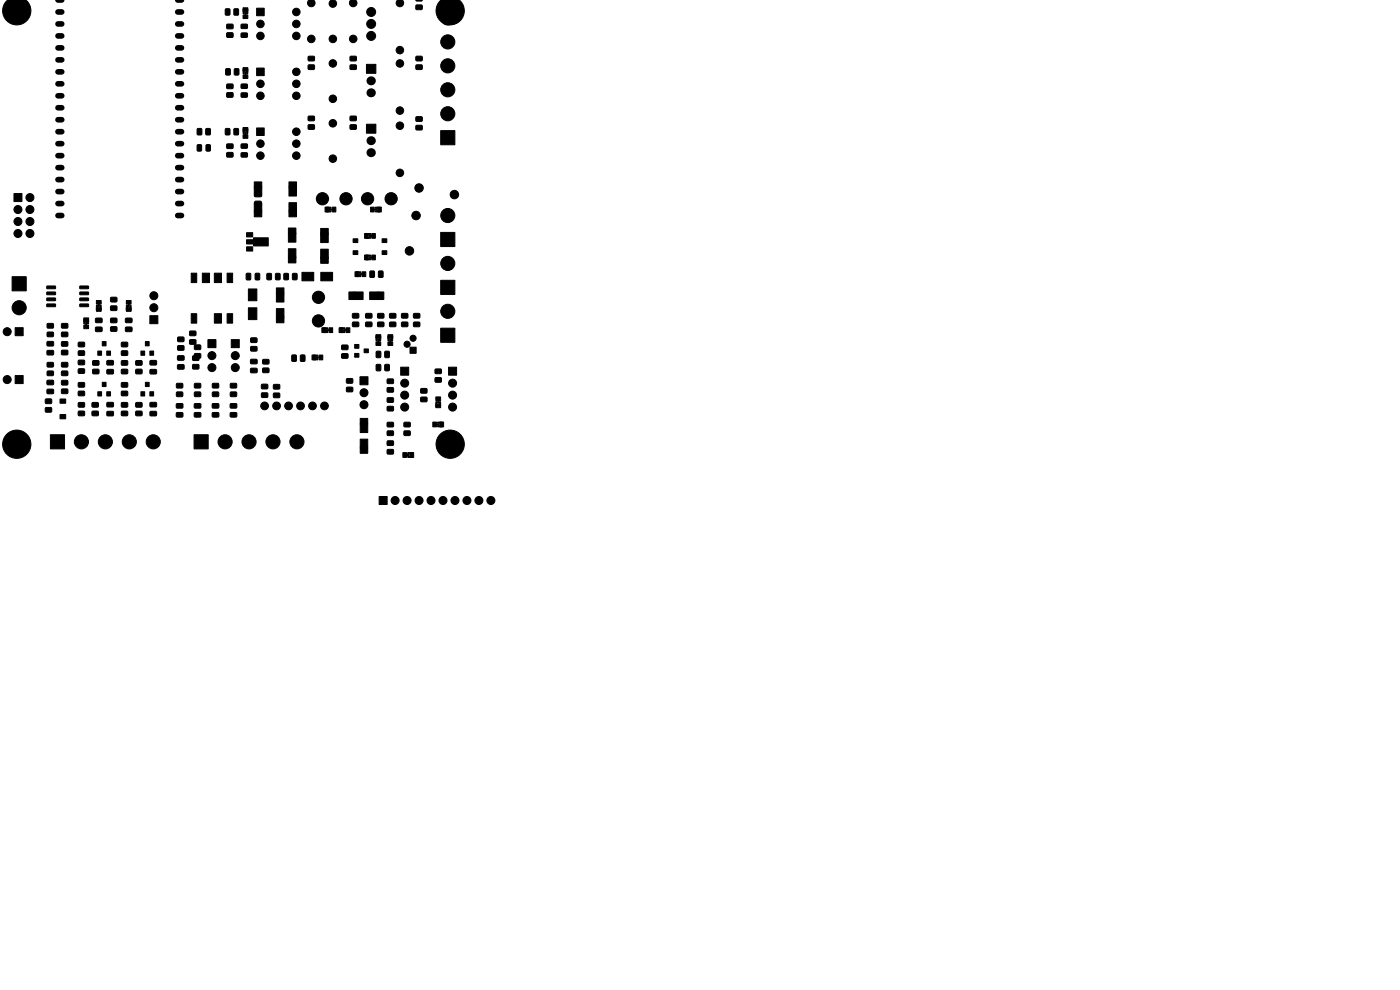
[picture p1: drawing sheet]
<svg xmlns="http://www.w3.org/2000/svg" width="297mm" height="210mm" viewBox="0 0 297 210" stroke-linecap="round" stroke-linejoin="round" font-family="sans-serif">
<g fill="#000" stroke="#000" stroke-width=".21">
<path d="M88.2 -.1l1.4 .1-.2 .2h-1zM1.2 .4l.5-.5h3.7a3 3 0 0 1 .5 4.3 3 3 0 0 1-4.2 .4 3 3 0 0 1-.5-4.2zM47.8 1.9l.7-.1 .3 .2v1l-.2 .2h-.6l-.2-.1zM47.9 14.6l.7-.1 .3 .2v1l-.2 .2h-.6l-.2-.1zM48.1 5.2l1.2-.1 .2 .3-.1 .6-.2 .1h-1l-.1-.2zM48.1 7l1.2-.1 .2 .3-.1 .6-.2 .2-1-.1-.1-.2zM48.1 17.9l1.2-.1 .2 .3-.1 .6-.2 .1h-1l-.1-.2zM48.1 19.7l1.2-.1 .2 .3-.1 .6-.2 .2-1-.1-.1-.2zM49.7 1.9l.7-.1 .2 .2v1l-.1 .2h-.7l-.2-.1zM49.7 14.6l.8-.1 .2 .2v1l-.2 .2h-.6l-.2-.1zM51.6 1.7h1v.7h-1zM51.6 1.9h.2v1h-.2z"/>
<path d="M51.6 3.2h1v.7h-1zM51.6 14.4h1v.7h-1zM51.6 14.6h.2v1h-.2zM51.6 15.9h1v.7h-1zM52 2.6h.2v1h-.2zM52 15.3h.2v1h-.2zM51.2 5.2l1.2-.1 .1 .2v.6l-.2 .2h-1l-.2-.3zM51.2 7h1.2l.1 .2v.6l-.2 .2-1-.1-.2-.2zM51.2 17.9l1.2-.1 .1 .2v.6l-.2 .2h-1l-.2-.3zM51.2 19.7h1.2l.1 .2v.6l-.2 .2-1-.1-.2-.2zM52.3 1.9h.3v1h-.3zM52.3 14.6h.3v1h-.3z"/>
<path d="M54.4 1.7h1.6v1.6h-1.6zM54.4 14.4h1.6v1.6h-1.6zM65.4 12l1.2-.1 .1 .3v.6l-.2 .1h-1l-.2-.2zM65.4 13.8h1.2l.1 .2v.6l-.2 .2-1-.1-.2-.2zM74.3 12l1.2-.1 .1 .3v.6l-.2 .1h-1l-.2-.2zM74.3 13.8h1.2l.1 .2v.6l-.2 .2-1-.1-.2-.2zM77.7 13.7h2v1.9h-2zM88.3 12l1.1-.1 .2 .3v.6l-.2 .1h-1l-.2-.2zM88.3 13.8h1.1l.2 .2v.6l-.2 .2-1-.1-.2-.2zM88.3 1.1h1.1l.2 .2v.6l-.2 .2-1-.1-.2-.2zM93.2 .4l.4-.5h3.8a3 3 0 0 1 .4 4.3 3 3 0 0 1-4.2 .4 3 3 0 0 1-.4-4.2zM41.9 27.3l.7-.1 .2 .2v1l-.1 .2h-.6l-.3-.1z"/>
<path d="M41.9 30.7h.6l.3 .1v1l-.2 .3h-.6l-.2-.2zM43.7 27.3l.7-.1 .2 .2 .1 1-.2 .2h-.6l-.3-.1zM43.7 30.7h.7l.2 .1 .1 1-.2 .3h-.6l-.2-.2zM47.8 27.3l.7-.1 .3 .2v1l-.2 .2h-.6l-.2-.1zM48.1 30.6l1.2-.1 .2 .3-.1 .6-.2 .1h-1l-.1-.2zM48.1 32.4l1.2-.1 .2 .3-.1 .6-.2 .2-1-.1-.1-.2zM49.7 27.3l.7-.1 .2 .2v1l-.1 .2h-.7l-.2-.1zM51.6 27.1h1v.7h-1zM51.6 27.3h.2v1h-.2zM51.6 28.6h1v.7h-1zM52 28h.2v1h-.2zM51.2 30.6l1.2-.1 .1 .2v.6l-.2 .2h-1l-.2-.3z"/>
<path d="M51.2 32.4h1.2l.1 .2v.6l-.2 .2-1-.1-.2-.2zM52.3 27.3h.3v1h-.3zM53.9 38.6h1.6v3h-1.6zM54.4 27.1h1.6v1.6h-1.6zM61.3 38.6h1.6v3h-1.6zM65.4 24.7l1.2-.1 .1 .3v.6l-.2 .1h-1l-.2-.2zM65.4 26.5h1.2l.1 .2v.6l-.2 .2-1-.1-.2-.2zM74.3 24.7l1.2-.1 .1 .3v.6l-.2 .1h-1l-.2-.2zM74.3 26.5h1.2l.1 .2v.6l-.2 .2-1-.1-.2-.2zM77.7 26.4h2v1.9h-2zM88.3 24.8h1.1l.2 .2v.6l-.2 .2-1-.1-.2-.2zM88.3 26.6h1.1l.2 .2v.6l-.2 .2h-1l-.2-.3z"/>
<path d="M93.5 27.7h3v3h-3zM2.6 58.7h3v3h-3zM3 41.1h1.7v1.7h-1.7zM40.6 57.9h1.1v2h-1.1zM42.9 57.9h1.5v2h-1.5zM45.5 57.9h1.5v2h-1.5zM48.2 57.9h1.2v2h-1.2zM52.3 58l.7-.1 .2 .2v1l-.1 .3h-.6l-.3-.2zM52.3 49.4h1.3v.9h-1.3zM52.3 52.4h1.3v.9h-1.3zM53.9 43h1.6v3h-1.6zM54.2 58l.7-.1 .2 .2v1l-.1 .3h-.6l-.3-.2z"/>
<path d="M54.1 42.7h1.2l.2 .2-.1 .6-.2 .2-1-.1-.2-.2zM54.1 40.8h1.2l.2 .2-.1 .6-.2 .2-1-.1-.2-.2zM52.3 50.9h1.5v-.5h3.1v1.8h-3.1v-.4h-1.5zM56.7 58h.7l.2 .1v1l-.1 .3h-.7l-.2-.2zM58.5 58h.7l.2 .1v1l-.1 .3h-.6l-.3-.2zM60.3 58h.7l.2 .1v1l-.1 .3h-.7l-.2-.2zM61.3 43h1.6v3h-1.6zM62.1 58h.7l.2 .1v1l-.1 .3h-.6l-.3-.2zM61.2 48.4h1.6v3h-1.6zM61.2 52.8h1.6v3h-1.6zM64.1 57.8h2.5v1.8h-2.5zM69 43.9h.7v1.1h-.7z"/>
<path d="M69.2 43.9h1v.3h-1zM69.2 44.7h1v.3h-1zM68 48.5h1.6v3h-1.6zM68 52.9h1.6v3h-1.6zM69.9 44.3h1v.3h-1zM70.5 43.9h.7v1.1h-.7zM68.1 57.8h2.5v1.8h-2.5zM74.9 50.7h1v.8h-1zM74.9 53.2h1v.8h-1zM75.3 57.7h.8v1h-.8zM75.6 57.7h1v.2h-1zM75.6 58.4h1v.3h-1z"/>
<path d="M76.3 58.1h1v.2h-1zM76.8 57.7h.8v1h-.8zM77.3 54.1h.8v1h-.8zM77.3 49.5h.8v1h-.8zM77.6 54.1h1v.3h-1zM77.6 54.9h1v.2h-1zM77.6 49.5h1v.3h-1zM77.6 50.3h1v.2h-1zM78.3 54.5h1v.2h-1zM78.3 49.9h1v.2h-1zM78.5 57.5h.7l.2 .1 .1 1-.2 .2-.6 .1-.2-.2zM78.9 54.1h.7v1h-.7z"/>
<path d="M78.9 49.5h.7v1h-.7zM78.6 43.9h.8v1.1h-.8zM78.9 44.3h1v.3h-1zM80.3 57.5h.7l.3 .1v1l-.2 .2-.6 .1-.2-.2zM79.6 44.7h1v.3h-1zM79.6 43.9h1v.3h-1zM80.1 43.9h.8v1.1h-.8zM81.1 53.2h1v.8h-1zM81.1 50.7h1v.8h-1zM93.5 49.3h3v3h-3zM3.2 69.5h1.7v1.7h-1.7zM3.2 79.7h1.7v1.7h-1.7z"/>
<path d="M9.9 60.7h1.8l.1 .5h-1.8zM9.9 62l1.8-.1 .1 .5-1.8 .1zM9.9 63.2h1.8l.1 .5-1.8 .1zM9.9 64.5h1.8l.1 .5-1.8 .1zM10 68.7l1.2-.1 .2 .3-.1 .6-.2 .1h-1l-.1-.2zM10 70.5l1.2-.1 .2 .3-.1 .6-.2 .2-1-.1-.1-.2zM10 76.9h1.2l.2 .2-.1 .6-.2 .2h-1l-.1-.3zM10 78.8l1.2-.1 .2 .2-.1 .7-.2 .1h-1l-.1-.2zM10 72.5l1.2-.1 .2 .3v.6l-.3 .1h-1l-.2-.2zM10 74.4l1.2-.1 .2 .3v.6l-.3 .1h-1l-.2-.2zM13.1 72.5h1.2l.1 .2v.6l-.2 .2-1-.1-.2-.2zM13.1 74.3h1.2l.1 .2v.6l-.2 .2h-1l-.2-.3z"/>
<path d="M13.1 76.9h1.2l.1 .2v.6l-.2 .2h-1l-.2-.3zM13.1 78.8l1.2-.1 .1 .2v.7l-.2 .1h-1l-.2-.2zM13.1 68.7l1.2-.1 .1 .3v.6l-.2 .1h-1l-.2-.2zM13.1 70.5l1.2-.1 .1 .3v.6l-.2 .2-1-.1-.2-.2zM16.6 78.3l1.2-.1 .2 .3v.6l-.3 .1h-1l-.1-.2zM16.6 76.5l1.2-.1 .2 .2v.6l-.3 .2h-1l-.1-.2zM16.9 64.5h1.8l.1 .5-1.8 .1zM16.9 63.2h1.8l.1 .5-1.8 .1zM16.9 62l1.8-.1 .1 .5-1.8 .1zM16.9 60.7h1.8l.1 .5h-1.8zM16.6 72.6h1.2l.2 .2v.6l-.3 .2h-1l-.1-.3zM16.6 74.5l1.2-.1 .2 .2v.7l-.3 .1h-1l-.1-.2z"/>
<path d="M17.8 67.4h1v.8h-1zM17.8 67.7h.2v1h-.2zM17.8 69h1v.7h-1zM18.2 68.4h.2v1h-.2zM18.5 67.7h.3v1h-.3zM19.7 78.4l1.2-.1 .1 .2v.7l-.2 .1h-1l-.2-.2zM19.7 76.5h1.2l.1 .2v.6l-.2 .2h-1l-.2-.3zM20.4 64.8h.3v1h-.3zM20.9 64.1h.2v1h-.2zM20.3 67.5h1.2l.2 .2v.6l-.3 .2-1-.1-.2-.2zM20.3 69.4h1.2l.2 .2v.6l-.3 .2-1-.1-.2-.2zM20.4 65.3h1.1v.7h-1.1z"/>
<path d="M21.2 64.8h.3v1h-.3zM20.4 63.8h1.1v.7h-1.1zM20.7 74.5h.8v.9h-.8zM21.7 72.5h.8v.9h-.8zM22.7 78.4h1.2l.2 .2v.6l-.3 .1h-1l-.2-.2zM22.7 76.5h1.2l.2 .2v.6l-.3 .1h-1l-.2-.2zM22.6 74.5h.8v.9h-.8zM23.5 63.1h1.2l.1 .2v.6l-.2 .2-1-.1-.2-.2zM23.5 64.9h1.2l.1 .2v.6l-.2 .2h-1l-.2-.3zM23.5 67.5h1.2l.1 .2v.6l-.2 .2h-1l-.2-.3zM23.5 69.4l1.2-.1 .1 .2v.7l-.2 .1h-1l-.2-.2zM25.8 74.5l1.2-.1 .1 .2v.7l-.2 .1h-1l-.2-.2z"/>
<path d="M25.8 72.6h1.2l.1 .2v.6l-.2 .2h-1l-.2-.3zM25.8 78.4l1.2-.1 .1 .2v.7l-.2 .1h-1l-.2-.2zM25.8 76.5h1.2l.1 .2v.6l-.2 .2h-1l-.2-.3zM26.8 64.8h.3v1h-.3zM27.2 64.1h.2v1h-.2zM26.7 67.5h1.2l.1 .2v.6l-.2 .2-1.1-.1-.1-.2zM26.7 69.4h1.2l.1 .2v.6l-.2 .2-1.1-.1-.1-.2zM26.8 65.3h1v.7h-1zM27.6 64.8h.2v1h-.2zM26.8 63.8h1v.7h-1zM28.8 78.4l1.2-.1 .2 .2-.1 .7-.2 .1h-1l-.1-.2zM28.8 76.5h1.2l.2 .2-.1 .6-.2 .2h-1l-.1-.3z"/>
<path d="M29.9 74.5h.8v.9h-.8zM30.8 72.5h.8v.9h-.8zM31.9 78.4h1.2l.1 .2v.6l-.2 .1h-1.1l-.1-.2zM31.9 76.5h1.2l.1 .2v.6l-.2 .1h-1.1l-.1-.2zM31.8 74.5h.8v.9h-.8zM31.8 67h1.7v1.7h-1.7zM37.7 71.5h1.2l.2 .2-.1 .6-.2 .2h-1l-.1-.3zM37.7 73.4l1.2-.1 .2 .2-.1 .7-.2 .1h-1l-.1-.2zM37.7 75.5h1.2l.2 .2v.6l-.3 .1h-1l-.2-.2zM37.7 77.4h1.2l.2 .2v.6l-.3 .1h-1l-.2-.2zM40.6 66.5h1.1v2h-1.1zM40.3 70.3l1.1-.1 .2 .3v.6l-.3 .1h-1l-.1-.2z"/>
<path d="M40.3 72.1l1.1-.1 .2 .3v.6l-.3 .2-1-.1-.1-.2zM41.3 75h1.2l.1 .2v.6l-.2 .2h-1l-.2-.3zM41.3 73.2h1.2l.1 .2v.6l-.2 .2h-1l-.2-.3zM40.9 75.5h1.2l.1 .2v.6l-.2 .2h-1l-.2-.3zM40.9 77.4l1.2-.1 .1 .2v.7l-.2 .1h-1l-.2-.2zM44.1 72h1.7v1.7h-1.7zM45.5 66.5h1.5v2h-1.5zM48.2 66.5h1.2v2h-1.2zM49.1 72h1.7v1.7h-1.7zM53.2 71.7h1.2l.1 .2v.6l-.2 .2h-1l-.2-.3zM53.2 73.5h1.2l.1 .2v.6l-.2 .2h-1l-.2-.3zM53.2 76.3l1.2-.1 .2 .2v.6l-.3 .2h-1l-.2-.3z"/>
<path d="M53.2 78.2l1.2-.1 .2 .2v.6l-.3 .2h-1l-.2-.3zM52.7 65.3h1.8v2.5h-1.8zM52.7 61.3h1.8v2.5h-1.8zM55.8 76.3l1.1-.1 .2 .3v.6l-.3 .1h-1l-.1-.2zM55.8 78.1h1.1l.2 .2v.6l-.3 .2h-1l-.1-.3zM58.6 61.1h1.6v3h-1.6zM58.6 65.5h1.6v3h-1.6zM61.9 75.4l.8-.1 .2 .1v1l-.2 .3h-.6l-.2-.2zM63.8 75.4l.7-.1 .2 .1v1l-.1 .3h-.6l-.3-.2zM66.2 75.3h.7v1h-.7zM66.4 75.3h1v.3h-1zM66.4 76.1h1v.2h-1z"/>
<path d="M67.1 75.7h1v.2h-1zM67.7 75.3h.8v1h-.8zM68.3 69.5h.7v1h-.7zM68.5 69.5h1v.3h-1zM68.5 70.3h1v.2h-1zM69.2 69.9h1v.2h-1zM69.8 69.5h.8v1h-.8zM71.9 69.5h.8v1h-.8zM72.2 69.5h1v.3h-1zM72.2 70.3h1v.2h-1zM72.5 75.1l1.2-.1 .2 .2-.1 .7-.2 .1h-1l-.1-.2zM72.5 73.2h1.2l.2 .2-.1 .6-.2 .2h-1l-.1-.3z"/>
<path d="M72.9 69.9h1v.2h-1zM73.5 69.5h.7v1h-.7zM75.2 73.1h.9v.8h-.9zM75.2 75h.9v.8h-.9zM74.8 66.5h1.2l.1 .2v.6l-.2 .2h-1l-.2-.3zM74.8 68.4l1.2-.1 .1 .2v.7l-.2 .1h-1l-.2-.2zM74 61.9h3v1.6h-3zM77.2 74h.9v.8h-.9zM77.6 66.5h1.2l.1 .2v.6l-.2 .2h-1l-.2-.3zM77.6 68.4l1.2-.1 .1 .2v.7l-.2 .1h-1l-.2-.2zM79.8 71h1v.8h-1zM79.8 71.3h.2v1h-.2z"/>
<path d="M79.8 72.5h1v.8h-1zM79.8 74.6l.8-.1 .2 .1v1l-.2 .3h-.6l-.2-.2zM80.2 72h.2v1h-.2zM80.5 71.3h.3v1h-.3zM79.8 77.4l.8-.1 .2 .1v1l-.2 .3h-.6l-.2-.2zM80.1 66.5h1.2l.2 .2v.6l-.3 .2h-1l-.1-.3zM80.1 68.4l1.2-.1 .2 .2v.7l-.3 .1h-1l-.1-.2zM78.4 61.9h3v1.6h-3zM81.7 74.6l.7-.1 .2 .1v1l-.1 .3h-.6l-.3-.2zM82.3 71h1v.8h-1zM82.3 71.3h.2v1h-.2zM82.3 72.5h1v.8h-1z"/>
<path d="M81.7 77.4l.7-.1 .2 .1v1l-.1 .3h-.6l-.3-.2zM82.7 72h.2v1h-.2zM83.1 71.3h.2v1h-.2zM82.7 66.5h1.2l.1 .2v.6l-.2 .2h-1l-.2-.3zM82.7 68.4l1.2-.1 .1 .2v.7l-.2 .1h-1l-.2-.2zM85 77.9h1.7v1.7h-1.7zM85.2 66.5h1.2l.2 .2-.1 .6-.2 .2h-1l-.1-.3zM85.2 68.4l1.2-.1 .2 .2-.1 .7-.2 .1h-1l-.1-.2zM87 73.6h1.3v1.3h-1.3zM87.8 66.5h1.1l.2 .2v.6l-.3 .2h-1l-.1-.3zM87.8 68.4l1.1-.1 .2 .2v.7l-.3 .1h-1l-.1-.2zM92.3 78.3h1.2l.2 .2-.1 .6-.2 .2h-1l-.1-.3z"/>
<path d="M95.2 77.9h1.7v1.7h-1.7zM93.5 59.5h3v3h-3zM93.5 69.6h3v3h-3zM9.7 86.5l1.1-.1 .2 .3v.6l-.3 .2-1-.1-.1-.2zM9.7 84.7l1.1-.1 .2 .3v.6l-.3 .1h-1l-.1-.2zM10.7 92.2h3v3h-3zM10 80.7h1.2l.2 .2v.6l-.3 .1h-1l-.2-.2zM10 82.6h1.2l.2 .2v.6l-.3 .1h-1l-.2-.2zM12.7 84.6h1.2v.9h-1.2zM12.7 87.9h1.2v.9h-1.2zM13.1 80.7h1.2l.1 .2v.6l-.2 .2h-1l-.2-.3zM13.1 82.6l1.2-.1 .1 .2v.7l-.2 .1h-1l-.2-.2z"/>
<path d="M16.6 87.3l1.2-.1 .2 .2v.7l-.3 .1h-1l-.1-.2zM16.6 85.4h1.2l.2 .2v.6l-.3 .2h-1l-.1-.3zM16.6 81.2l1.2-.1 .2 .3v.6l-.3 .1h-1l-.1-.2zM16.6 83h1.2l.2 .2v.6l-.3 .2h-1l-.1-.3zM19.6 87.3l1.1-.1 .2 .2v.7l-.3 .1h-1l-.1-.2zM19.6 85.4h1.1l.2 .2v.6l-.3 .2h-1l-.1-.3zM20.7 83.1h.8v.9h-.8zM21.7 81.1h.8v.9h-.8zM22.7 87.3h1.2l.2 .2v.6l-.3 .1h-1l-.2-.2zM22.7 85.4h1.2l.2 .2v.6l-.3 .1h-1l-.2-.2zM22.6 83.1h.8v.9h-.8zM25.8 83h1.2l.1 .2v.6l-.2 .2h-1l-.2-.3z"/>
<path d="M25.8 81.2l1.2-.1 .1 .3v.6l-.2 .1h-1l-.2-.2zM25.8 87.3l1.2-.1 .1 .2v.7l-.2 .1h-1l-.2-.2zM25.8 85.4h1.2l.1 .2v.6l-.2 .2h-1l-.2-.3zM28.8 87.3l1.2-.1 .2 .2-.1 .7-.2 .1h-1l-.1-.2zM28.8 85.4h1.2l.2 .2-.1 .6-.2 .2h-1l-.1-.3zM29.9 83.1h.8v.9h-.8zM30.8 81.1h.8v.9h-.8zM31.9 87.3h1.2l.1 .2v.6l-.2 .1h-1.1l-.1-.2zM31.9 85.4h1.2l.1 .2v.6l-.2 .1h-1.1l-.1-.2zM31.8 83.1h.8v.9h-.8zM37.5 81.4l1.1-.1 .2 .3v.6l-.2 .1h-1l-.2-.2zM37.5 83.2l1.1-.1 .2 .3v.6l-.2 .2-1-.1-.2-.2z"/>
<path d="M37.4 85.7l1.3-.1 .1 .2v.6l-.2 .2h-1.1l-.1-.3zM37.4 87.6l1.3-.1 .1 .2v.6l-.2 .2h-1.1l-.1-.3zM41.2 92.2h3v3h-3zM41.3 81.4l1.2-.1 .1 .3v.6l-.2 .1h-1l-.2-.2zM41.3 83.2l1.2-.1 .1 .3v.6l-.2 .2-1-.1-.2-.2zM41.3 85.7l1.2-.1 .1 .2v.6l-.2 .2h-1.1l-.1-.3zM41.3 87.6l1.2-.1 .1 .2v.6l-.2 .2h-1.1l-.1-.3zM45.1 81.4l1.2-.1 .1 .3v.6l-.2 .1h-1l-.2-.2zM45.1 83.2l1.2-.1 .1 .3v.6l-.2 .2-1-.1-.2-.2zM45.1 85.7l1.2-.1 .1 .2v.6l-.2 .2h-1.1l-.1-.3zM45.1 87.6l1.2-.1 .1 .2v.6l-.2 .2h-1.1l-.1-.3zM48.9 81.4l1.2-.1 .1 .3v.6l-.2 .1h-1l-.2-.2z"/>
<path d="M48.9 83.2l1.2-.1 .1 .3v.6l-.2 .2-1-.1-.2-.2zM48.9 85.7l1.2-.1 .2 .2-.1 .6-.2 .2h-1l-.2-.3zM48.9 87.6l1.2-.1 .2 .2-.1 .6-.2 .2h-1l-.2-.3zM55.5 81.6l1.2-.1 .1 .2v.7l-.2 .1h-1l-.2-.2zM55.5 83.4l1.2-.1 .1 .3v.6l-.2 .1h-1l-.2-.2zM58 81.6l1.2-.1 .2 .3v.6l-.3 .2-1-.1-.1-.2zM58 83.4h1.2l.2 .2v.6l-.3 .2h-1l-.1-.3zM73.5 82.2l1.2-.1 .2 .3-.1 .6-.2 .1h-1l-.1-.2zM73.5 80.4l1.2-.1 .2 .2-.1 .7-.2 .1h-1l-.1-.2zM76.4 79.9h1.7v1.7h-1.7zM76.4 93.2h1.6v3h-1.6zM76.4 88.8h1.6v3h-1.6z"/>
<path d="M82.2 91.5l1.1-.1 .2 .2v.7l-.2 .1h-1l-.2-.2zM82.2 89.6h1.1l.2 .2v.6l-.2 .2h-1l-.2-.3zM82.2 95.4l1.1-.1 .2 .3v.6l-.2 .1h-1l-.2-.2zM82.2 93.6l1.1-.1 .2 .2v.7l-.2 .1h-1l-.2-.2zM82.2 84.4h1.1l.2 .2v.6l-.2 .2h-1l-.2-.3zM82.2 86.2h1.1l.2 .2v.6l-.2 .2h-1l-.2-.3zM82.2 80.4h1.1l.2 .2v.6l-.2 .2h-1l-.2-.3zM82.2 82.3l1.1-.1 .2 .2v.7l-.2 .1h-1l-.2-.2zM85.7 91.5l1.2-.1 .2 .2-.1 .7-.2 .1h-1l-.1-.2zM85.7 89.6h1.2l.2 .2-.1 .6-.2 .2h-1l-.1-.3zM85.5 96h.7v1h-.7zM85.8 96.4h1v.2h-1z"/>
<path d="M86.5 96.8h1v.2h-1zM86.5 96h1v.3h-1zM87 96h.8v1h-.8zM89.3 82.5l1.2-.1 .1 .2v.7l-.2 .1h-1l-.2-.2zM89.3 84.3l1.2-.1 .1 .3v.6l-.2 .1h-1l-.2-.2zM91.8 89.5h.8v1.1h-.8zM92.5 85.2h.2v1h-.2zM92.9 84.5h.2v1h-.2zM92.1 89.9h1v.2h-1zM92.3 80.2l1.2-.1 .2 .2-.1 .6-.2 .2h-1l-.1-.2zM92.5 85.7h1v.8h-1zM93.2 85.2h.3v1h-.3z"/>
<path d="M92.5 84.2h1v.8h-1zM92.8 90.3h1v.3h-1zM92.8 89.5h1v.3h-1zM93.3 89.5h.8v1.1h-.8zM80.4 105.3h1.7v1.7h-1.7z"/>
<circle cx="55.2" cy="5.1" r=".8"/>
<circle cx="55.2" cy="7.6" r=".8"/>
<circle cx="55.2" cy="17.8" r=".8"/>
<circle cx="62.9" cy="17.8" r=".8"/>
<circle cx="62.9" cy="7.6" r=".8"/>
<circle cx="62.9" cy="2.5" r=".8"/>
<circle cx="62.9" cy="15.2" r=".8"/>
<circle cx="62.9" cy="5.1" r=".8"/>
<circle cx="66" cy=".7" r=".79"/>
<circle cx="66" cy="8.3" r=".8"/>
<circle cx="70.6" cy=".8" r=".8"/>
<circle cx="70.6" cy="13.5" r=".8"/>
<circle cx="70.6" cy="8.3" r=".8"/>
<circle cx="74.9" cy=".7" r=".79"/>
<circle cx="74.9" cy="8.3" r=".8"/>
<circle cx="78.7" cy="7.6" r=".95"/>
<circle cx="78.7" cy="5.1" r=".95"/>
<circle cx="78.7" cy="2.5" r=".95"/>
<circle cx="84.8" cy=".7" r=".79"/>
<circle cx="84.8" cy="13.5" r=".8"/>
<circle cx="84.8" cy="10.6" r=".8"/>
<circle cx="95" cy="3.8" r="1.5"/>
<circle cx="95" cy="19" r="1.5"/>
<circle cx="95" cy="8.9" r="1.5"/>
<circle cx="95" cy="14" r="1.5"/>
<circle cx="54.7" cy="39.8" r=".76"/>
<circle cx="55.2" cy="30.5" r=".8"/>
<circle cx="55.2" cy="33" r=".8"/>
<circle cx="55.2" cy="20.3" r=".8"/>
<circle cx="62.1" cy="39.8" r=".76"/>
<circle cx="62.9" cy="33" r=".8"/>
<circle cx="62.9" cy="20.3" r=".8"/>
<circle cx="62.9" cy="27.9" r=".8"/>
<circle cx="62.9" cy="30.5" r=".8"/>
<circle cx="70.6" cy="26.2" r=".8"/>
<circle cx="70.6" cy="21" r=".8"/>
<circle cx="70.6" cy="33.7" r=".8"/>
<circle cx="84.8" cy="26.7" r=".8"/>
<circle cx="84.8" cy="23.5" r=".8"/>
<circle cx="84.8" cy="36.7" r=".8"/>
<circle cx="88.9" cy="39.9" r=".9"/>
<circle cx="95" cy="24.1" r="1.5"/>
<circle cx="3.8" cy="47" r=".85"/>
<circle cx="3.8" cy="44.4" r=".85"/>
<circle cx="3.8" cy="49.5" r=".85"/>
<circle cx="6.3" cy="44.4" r=".85"/>
<circle cx="6.3" cy="47" r=".85"/>
<circle cx="6.3" cy="49.5" r=".85"/>
<circle cx="6.3" cy="41.9" r=".85"/>
<circle cx="54.7" cy="44.8" r=".76"/>
<circle cx="62" cy="54.6" r=".76"/>
<circle cx="62" cy="49.5" r=".76"/>
<circle cx="62.1" cy="44.8" r=".76"/>
<circle cx="68.4" cy="42.2" r="1.3"/>
<circle cx="68.8" cy="54.7" r=".76"/>
<circle cx="68.8" cy="49.6" r=".76"/>
<circle cx="73.4" cy="42.2" r="1.3"/>
<circle cx="78" cy="42.2" r="1.3"/>
<circle cx="83" cy="42.2" r="1.3"/>
<circle cx="86.9" cy="53.2" r=".9"/>
<circle cx="88.3" cy="45.7" r=".9"/>
<circle cx="95" cy="55.9" r="1.5"/>
<circle cx="95" cy="45.7" r="1.5"/>
<circle cx="96.4" cy="41.3" r=".9"/>
<circle cx="1.5" cy="70.4" r=".85"/>
<circle cx="4.1" cy="65.3" r="1.5"/>
<circle cx="32.6" cy="62.7" r=".85"/>
<circle cx="32.6" cy="65.3" r=".85"/>
<circle cx="45" cy="75.4" r=".85"/>
<circle cx="45" cy="78" r=".85"/>
<circle cx="49.9" cy="78" r=".85"/>
<circle cx="49.9" cy="75.4" r=".85"/>
<circle cx="59.4" cy="67.3" r=".76"/>
<circle cx="59.4" cy="62.2" r=".76"/>
<circle cx="67.6" cy="63.1" r="1.3"/>
<circle cx="67.6" cy="68.1" r="1.3"/>
<circle cx="75.2" cy="62.7" r=".76"/>
<circle cx="80.3" cy="62.7" r=".76"/>
<circle cx="86.4" cy="73" r=".65"/>
<circle cx="87.6" cy="71.8" r=".65"/>
<circle cx="95" cy="66" r="1.5"/>
<circle cx="1.5" cy="80.5" r=".85"/>
<circle cx="3.6" cy="94.2" r="3"/>
<circle cx="17.3" cy="93.7" r="1.5"/>
<circle cx="22.4" cy="93.7" r="1.5"/>
<circle cx="27.4" cy="93.7" r="1.5"/>
<circle cx="32.5" cy="93.7" r="1.5"/>
<circle cx="47.8" cy="93.7" r="1.5"/>
<circle cx="52.8" cy="93.7" r="1.5"/>
<circle cx="56.1" cy="86.1" r=".82"/>
<circle cx="57.9" cy="93.7" r="1.5"/>
<circle cx="58.7" cy="86.1" r=".82"/>
<circle cx="61.2" cy="86.1" r=".82"/>
<circle cx="63" cy="93.7" r="1.5"/>
<circle cx="63.8" cy="86.1" r=".82"/>
<circle cx="66.3" cy="86.1" r=".82"/>
<circle cx="68.8" cy="86.1" r=".82"/>
<circle cx="77.2" cy="89.9" r=".76"/>
<circle cx="77.2" cy="95" r=".76"/>
<circle cx="77.2" cy="85.9" r=".85"/>
<circle cx="77.2" cy="83.3" r=".85"/>
<circle cx="85.9" cy="83.8" r=".85"/>
<circle cx="85.9" cy="86.4" r=".85"/>
<circle cx="85.9" cy="81.3" r=".85"/>
<circle cx="95.5" cy="94.2" r="3"/>
<circle cx="96" cy="81.3" r=".85"/>
<circle cx="96" cy="86.4" r=".85"/>
<circle cx="96" cy="83.8" r=".85"/>
<circle cx="83.8" cy="106.2" r=".85"/>
<circle cx="86.4" cy="106.2" r=".85"/>
<circle cx="88.9" cy="106.2" r=".85"/>
<circle cx="91.4" cy="106.2" r=".85"/>
<circle cx="94" cy="106.2" r=".85"/>
<circle cx="96.5" cy="106.2" r=".85"/>
<circle cx="99.1" cy="106.2" r=".85"/>
<circle cx="101.6" cy="106.2" r=".85"/>
<circle cx="104.1" cy="106.2" r=".85"/>
</g>
<path d="M78.7 17.1h.1M78.7 19.7h.1M78.7 29.8h.1M78.7 32.4h.1" fill="none" stroke="#000" stroke-width="1.9"/>
<g fill="none" stroke="#000" stroke-width="1.2">
<path d="M12.3 0h.8M12.3 2.5h.8M12.3 5.1h.8M12.3 7.6h.8M12.3 10.2h.8M12.3 12.7h.8M12.3 15.2h.8M12.3 17.8h.8M37.7 0h.8M37.7 2.5h.8M37.7 5.1h.8M37.7 7.6h.8"/>
<path d="M37.7 10.2h.8M37.7 12.7h.8M37.7 15.2h.8M37.7 17.8h.8M12.3 20.3h.8M12.3 22.9h.8M12.3 25.4h.8M12.3 27.9h.8M12.3 30.5h.8M12.3 33h.8M12.3 35.6h.8M12.3 38.1h.8"/>
<path d="M37.7 20.3h.8M37.7 22.9h.8M37.7 25.4h.8M37.7 27.9h.8M37.7 30.5h.8M37.7 33h.8M37.7 35.6h.8M37.7 38.1h.8M12.3 40.6h.8M12.3 43.2h.8M12.3 45.7h.8M37.7 40.6h.8"/>
<path d="M37.7 43.2h.8M37.7 45.7h.8"/>
</g>
</svg>
